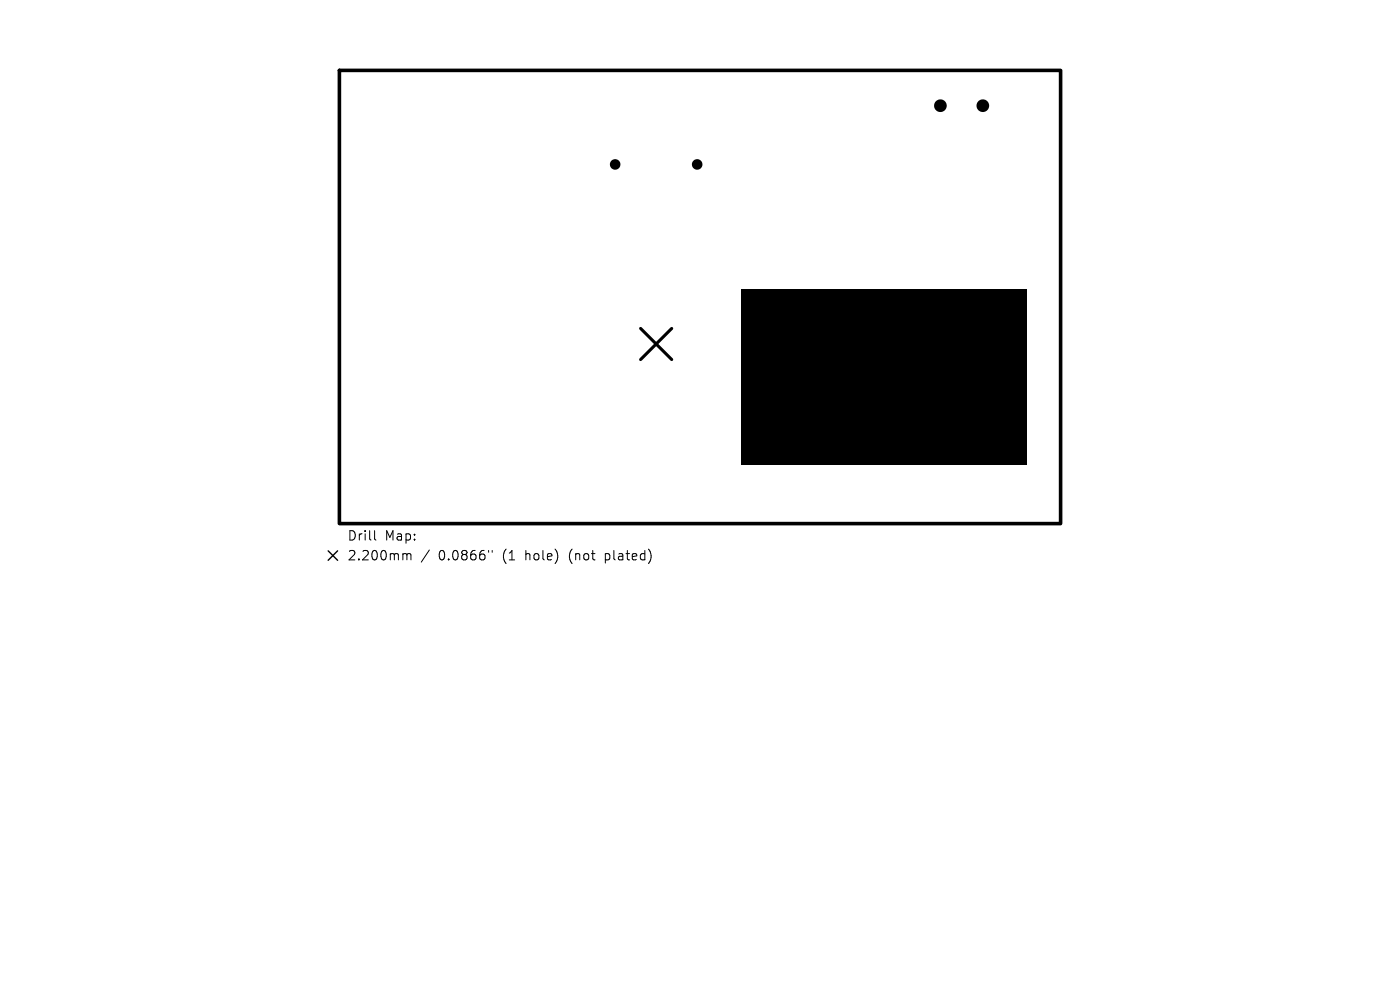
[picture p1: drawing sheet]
<svg xmlns="http://www.w3.org/2000/svg" width="297mm" height="210mm" viewBox="0 0 297 210" stroke-linecap="round" stroke-linejoin="round" font-family="sans-serif">
<defs><g id="words">
<g font-size="2.8">
<text x="73.6" y="115">Drill</text>
<text x="73.6" y="119.2">2.200mm</text>
<text x="81.6" y="115">Map:</text>
<text x="93.1" y="119.2">0.0866&quot;</text>
<text x="106.8" y="119.2">(1</text>
<text x="111.8" y="119.2">hole)</text>
<text x="121.2" y="119.2">(not</text>
<text x="129" y="119.2">plated)</text>
</g>
</g></defs>
<path d="M72 14.9h153v96.2h-153z" fill="none" stroke="#000" stroke-width=".76"/>
<g fill="#000">
<path d="M157.3 61.4h60.6v37.2h-60.6z"/>
<circle cx="130.5" cy="34.9" r="1.13"/>
<circle cx="147.9" cy="34.9" r="1.13"/>
<circle cx="199.5" cy="22.4" r="1.35"/>
<circle cx="208.5" cy="22.4" r="1.35"/>
</g>
<path d="M135.9 69.7l6.6 6.6M142.5 69.7l-6.6 6.6" fill="none" stroke="#000" stroke-width=".66"/>
<path d="M79.5 112.6v1.7l.3 .3M85.8 117.4l.4 .1 .1 .2M86.3 117.7l.3-.3 .5 .1 .1 1.3M86.3 117.7v1.1M91.1 116.7l-1.7 2.5M103.7 116.8v.3M104.4 116.8v.3" fill="none" stroke="#000" stroke-width=".21"/>
<path d="M69.6 116.9l2 2M71.6 116.9l-2 2" fill="none" stroke="#000" stroke-width=".3"/>
<use href="#words"/>
</svg>
